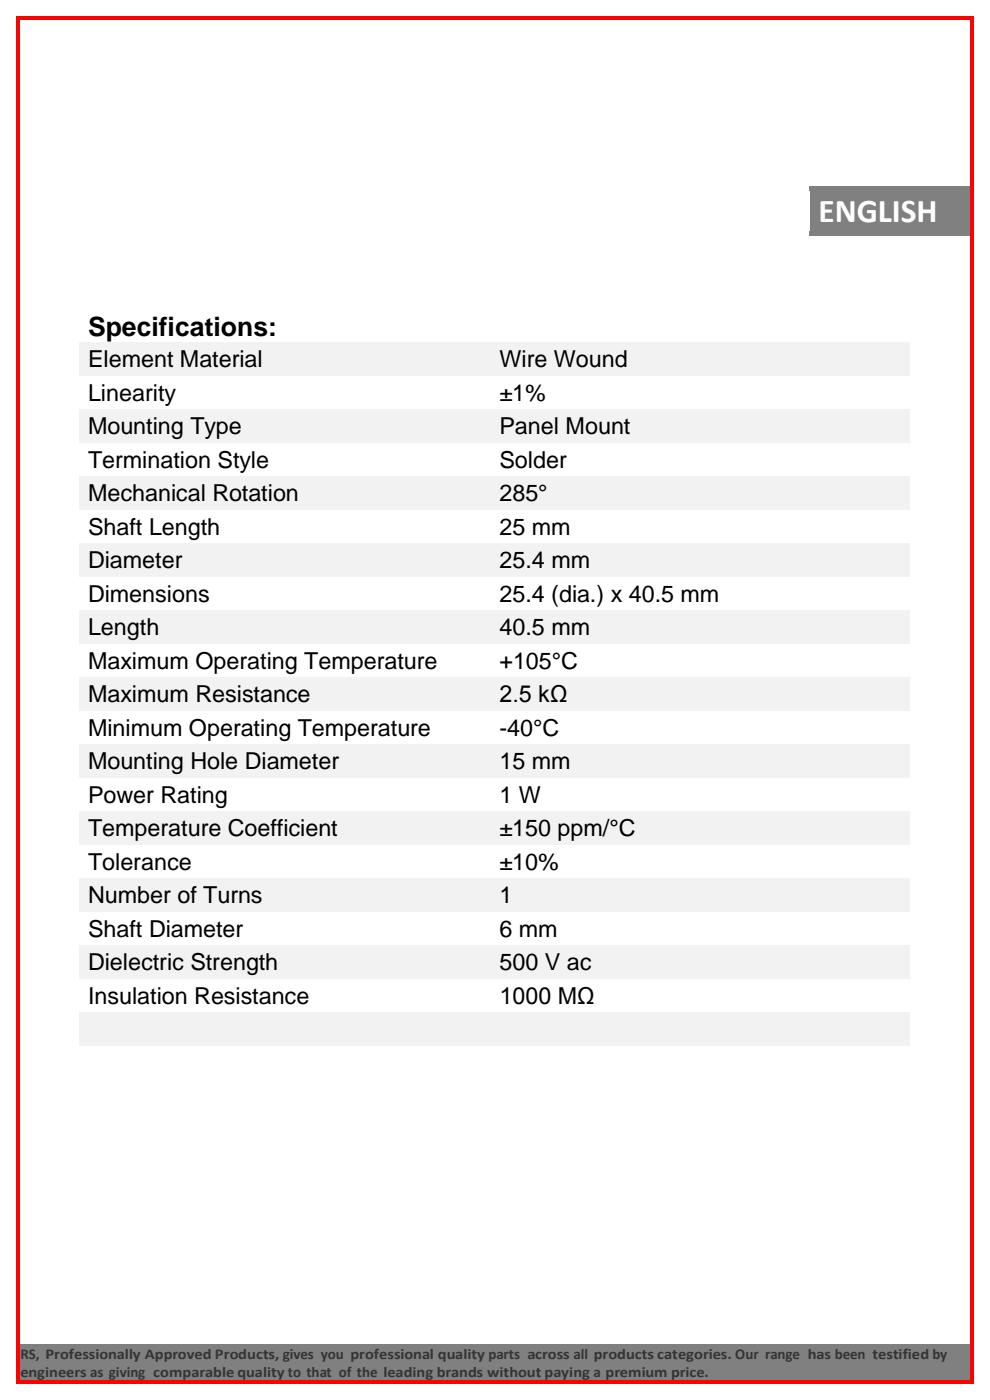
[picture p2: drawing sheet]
<svg xmlns="http://www.w3.org/2000/svg" width="210mm" height="297mm" viewBox="0 0 210 297" stroke-linecap="round" stroke-linejoin="round" font-family="sans-serif">
<defs><g id="words">
<text font-size="7.1" fill="#fff" x="173.6" y="47.1">ENGLISH</text>
<text font-size="5.6" x="18.7" y="71.3">Specifications:</text>
<g font-size="5">
<text x="18.7" y="77.9">Element Material</text>
<text x="105.9" y="77.9">Wire Wound</text>
<text x="18.7" y="85">Linearity</text>
<text x="105.9" y="85">±1%</text>
<text x="18.7" y="92.1">Mounting Type</text>
<text x="105.9" y="92.1">Panel Mount</text>
<text x="18.7" y="99.2">Termination Style</text>
<text x="105.9" y="99.2">Solder</text>
<text x="18.7" y="106.3">Mechanical Rotation</text>
<text x="105.9" y="106.3">285°</text>
<text x="18.7" y="113.4">Shaft Length</text>
<text x="105.9" y="113.4">25 mm</text>
<text x="18.7" y="120.5">Diameter</text>
<text x="105.9" y="120.5">25.4 mm</text>
<text x="18.7" y="127.7">Dimensions</text>
<text x="105.9" y="127.7">25.4 (dia.) x 40.5 mm</text>
<text x="18.7" y="134.8">Length</text>
<text x="105.9" y="134.8">40.5 mm</text>
<text x="18.7" y="141.9">Maximum Operating Temperature</text>
<text x="105.9" y="141.9">+105°C</text>
<text x="18.7" y="149">Maximum Resistance</text>
<text x="105.9" y="149">2.5 kΩ</text>
<text x="18.7" y="156.1">Minimum Operating Temperature</text>
<text x="105.9" y="156.1">-40°C</text>
<text x="18.7" y="163.2">Mounting Hole Diameter</text>
<text x="105.9" y="163.2">15 mm</text>
<text x="18.7" y="170.3">Power Rating</text>
<text x="105.9" y="170.3">1 W</text>
<text x="18.7" y="177.4">Temperature Coefficient</text>
<text x="105.9" y="177.4">±150 ppm/°C</text>
<text x="18.7" y="184.5">Tolerance</text>
<text x="105.9" y="184.5">±10%</text>
<text x="18.7" y="191.6">Number of Turns</text>
<text x="105.9" y="191.6">1</text>
<text x="18.7" y="198.7">Shaft Diameter</text>
<text x="105.9" y="198.7">6 mm</text>
<text x="18.7" y="205.9">Dielectric Strength</text>
<text x="105.9" y="205.9">500 V ac</text>
<text x="18.7" y="213">Insulation Resistance</text>
<text x="105.9" y="213">1000 MΩ</text>
</g>
<g font-size="3.2" fill="#343434">
<text x="4.3" y="288.2">RS, Professionally Approved Products, gives you professional quality parts across all products categories. Our range has been testified by</text>
<text x="4.3" y="292.1">engineers as giving comparable quality to that of the leading brands without paying a premium price.</text>
</g>
</g></defs>
<g fill="#808080">
<path d="M171.7 39.4h34.4v1h-34.4z" fill-rule="evenodd"/>
<path d="M171.7 40.4h1.9v8.7h-1.9z" fill-rule="evenodd"/>
<path d="M204.2 40.4h1.9v8.7h-1.9z" fill-rule="evenodd"/>
<path d="M171.7 49.1h34.4v1h-34.4z" fill-rule="evenodd"/>
<path d="M173.6 40.4h30.6v8.7h-30.6z" fill-rule="evenodd"/>
<path d="M3.8 285.2h202.7v3.9h-202.7z" fill-rule="evenodd"/>
<path d="M3.8 289.1h202.7v3.9h-202.7z" fill-rule="evenodd"/>
</g>
<g fill="#f2f2f2">
<path d="M16.8 72.6h87.2v.7h-87.2z" fill-rule="evenodd"/>
<path d="M16.8 73.3h1.9v5.7h-1.9z" fill-rule="evenodd"/>
<path d="M102.1 73.3h1.9v5.7h-1.9z" fill-rule="evenodd"/>
<path d="M16.8 79h87.2v.7h-87.2z" fill-rule="evenodd"/>
<path d="M18.7 73.3h83.4v5.7h-83.4z" fill-rule="evenodd"/>
<path d="M104 72.6h89v.7h-89z" fill-rule="evenodd"/>
<path d="M104 73.3h1.9v5.7h-1.9z" fill-rule="evenodd"/>
<path d="M191.1 73.3h1.9v5.7h-1.9z" fill-rule="evenodd"/>
<path d="M104 79h89v.7h-89z" fill-rule="evenodd"/>
<path d="M105.9 73.3h85.2v5.7h-85.2z" fill-rule="evenodd"/>
<path d="M16.8 86.8h87.2v.7h-87.2z" fill-rule="evenodd"/>
<path d="M16.8 87.5h1.9v5.7h-1.9z" fill-rule="evenodd"/>
<path d="M102.1 87.5h1.9v5.7h-1.9z" fill-rule="evenodd"/>
<path d="M16.8 93.2h87.2v.7h-87.2z" fill-rule="evenodd"/>
<path d="M18.7 87.5h83.4v5.7h-83.4z" fill-rule="evenodd"/>
<path d="M104 86.8h89v.7h-89z" fill-rule="evenodd"/>
<path d="M104 87.5h1.9v5.7h-1.9z" fill-rule="evenodd"/>
<path d="M191.1 87.5h1.9v5.7h-1.9z" fill-rule="evenodd"/>
<path d="M104 93.2h89v.7h-89z" fill-rule="evenodd"/>
<path d="M105.9 87.5h85.2v5.7h-85.2z" fill-rule="evenodd"/>
<path d="M16.8 101h87.2v.7h-87.2z" fill-rule="evenodd"/>
<path d="M16.8 101.7h1.9v5.7h-1.9z" fill-rule="evenodd"/>
<path d="M102.1 101.7h1.9v5.7h-1.9z" fill-rule="evenodd"/>
<path d="M16.8 107.4h87.2v.7h-87.2z" fill-rule="evenodd"/>
<path d="M18.7 101.7h83.4v5.7h-83.4z" fill-rule="evenodd"/>
<path d="M104 101h89v.7h-89z" fill-rule="evenodd"/>
<path d="M104 101.7h1.9v5.7h-1.9z" fill-rule="evenodd"/>
<path d="M191.1 101.7h1.9v5.7h-1.9z" fill-rule="evenodd"/>
<path d="M104 107.4h89v.7h-89z" fill-rule="evenodd"/>
<path d="M105.9 101.7h85.2v5.7h-85.2z" fill-rule="evenodd"/>
<path d="M16.8 115.2h87.2v.8h-87.2z" fill-rule="evenodd"/>
<path d="M16.8 116h1.9v5.6h-1.9z" fill-rule="evenodd"/>
<path d="M102.1 116h1.9v5.6h-1.9z" fill-rule="evenodd"/>
<path d="M16.8 121.6h87.2v.8h-87.2z" fill-rule="evenodd"/>
<path d="M18.7 116h83.4v5.6h-83.4z" fill-rule="evenodd"/>
<path d="M104 115.2h89v.8h-89z" fill-rule="evenodd"/>
<path d="M104 116h1.9v5.6h-1.9z" fill-rule="evenodd"/>
<path d="M191.1 116h1.9v5.6h-1.9z" fill-rule="evenodd"/>
<path d="M104 121.6h89v.8h-89z" fill-rule="evenodd"/>
<path d="M105.9 116h85.2v5.6h-85.2z" fill-rule="evenodd"/>
<path d="M16.8 129.5h87.2v.7h-87.2z" fill-rule="evenodd"/>
<path d="M16.8 130.2h1.9v5.7h-1.9z" fill-rule="evenodd"/>
<path d="M102.1 130.2h1.9v5.7h-1.9z" fill-rule="evenodd"/>
<path d="M16.8 135.9h87.2v.7h-87.2z" fill-rule="evenodd"/>
<path d="M18.7 130.2h83.4v5.7h-83.4z" fill-rule="evenodd"/>
<path d="M104 129.5h89v.7h-89z" fill-rule="evenodd"/>
<path d="M104 130.2h1.9v5.7h-1.9z" fill-rule="evenodd"/>
<path d="M191.1 130.2h1.9v5.7h-1.9z" fill-rule="evenodd"/>
<path d="M104 135.9h89v.7h-89z" fill-rule="evenodd"/>
<path d="M105.9 130.2h85.2v5.7h-85.2z" fill-rule="evenodd"/>
<path d="M16.8 143.7h87.2v.7h-87.2z" fill-rule="evenodd"/>
<path d="M16.8 144.4h1.9v5.7h-1.9z" fill-rule="evenodd"/>
<path d="M102.1 144.4h1.9v5.7h-1.9z" fill-rule="evenodd"/>
<path d="M16.8 150.1h87.2v.7h-87.2z" fill-rule="evenodd"/>
<path d="M18.7 144.4h83.4v5.7h-83.4z" fill-rule="evenodd"/>
<path d="M104 143.7h89v.7h-89z" fill-rule="evenodd"/>
<path d="M104 144.4h1.9v5.7h-1.9z" fill-rule="evenodd"/>
<path d="M191.1 144.4h1.9v5.7h-1.9z" fill-rule="evenodd"/>
<path d="M104 150.1h89v.7h-89z" fill-rule="evenodd"/>
<path d="M105.9 144.4h85.2v5.7h-85.2z" fill-rule="evenodd"/>
<path d="M16.8 157.9h87.2v.7h-87.2z" fill-rule="evenodd"/>
<path d="M16.8 158.6h1.9v5.7h-1.9z" fill-rule="evenodd"/>
<path d="M102.1 158.6h1.9v5.7h-1.9z" fill-rule="evenodd"/>
<path d="M16.8 164.3h87.2v.7h-87.2z" fill-rule="evenodd"/>
<path d="M18.7 158.6h83.4v5.7h-83.4z" fill-rule="evenodd"/>
<path d="M104 157.9h89v.7h-89z" fill-rule="evenodd"/>
<path d="M104 158.6h1.9v5.7h-1.9z" fill-rule="evenodd"/>
<path d="M191.1 158.6h1.9v5.7h-1.9z" fill-rule="evenodd"/>
<path d="M104 164.3h89v.7h-89z" fill-rule="evenodd"/>
<path d="M105.9 158.6h85.2v5.7h-85.2z" fill-rule="evenodd"/>
<path d="M16.8 172.1h87.2v.7h-87.2z" fill-rule="evenodd"/>
<path d="M16.8 172.8h1.9v5.7h-1.9z" fill-rule="evenodd"/>
<path d="M102.1 172.8h1.9v5.7h-1.9z" fill-rule="evenodd"/>
<path d="M16.8 178.5h87.2v.7h-87.2z" fill-rule="evenodd"/>
<path d="M18.7 172.8h83.4v5.7h-83.4z" fill-rule="evenodd"/>
<path d="M104 172.1h89v.7h-89z" fill-rule="evenodd"/>
<path d="M104 172.8h1.9v5.7h-1.9z" fill-rule="evenodd"/>
<path d="M191.1 172.8h1.9v5.7h-1.9z" fill-rule="evenodd"/>
<path d="M104 178.5h89v.7h-89z" fill-rule="evenodd"/>
<path d="M105.9 172.8h85.2v5.7h-85.2z" fill-rule="evenodd"/>
<path d="M16.8 186.3h87.2v.8h-87.2z" fill-rule="evenodd"/>
<path d="M16.8 187.1h1.9v5.6h-1.9z" fill-rule="evenodd"/>
<path d="M102.1 187.1h1.9v5.6h-1.9z" fill-rule="evenodd"/>
<path d="M16.8 192.7h87.2v.8h-87.2z" fill-rule="evenodd"/>
<path d="M18.7 187.1h83.4v5.6h-83.4z" fill-rule="evenodd"/>
<path d="M104 186.3h89v.8h-89z" fill-rule="evenodd"/>
<path d="M104 187.1h1.9v5.6h-1.9z" fill-rule="evenodd"/>
<path d="M191.1 187.1h1.9v5.6h-1.9z" fill-rule="evenodd"/>
<path d="M104 192.7h89v.8h-89z" fill-rule="evenodd"/>
<path d="M105.9 187.1h85.2v5.6h-85.2z" fill-rule="evenodd"/>
<path d="M16.8 200.6h87.2v.7h-87.2z" fill-rule="evenodd"/>
<path d="M16.8 201.3h1.9v5.7h-1.9z" fill-rule="evenodd"/>
<path d="M102.1 201.3h1.9v5.7h-1.9z" fill-rule="evenodd"/>
<path d="M16.8 207h87.2v.7h-87.2z" fill-rule="evenodd"/>
<path d="M18.7 201.3h83.4v5.7h-83.4z" fill-rule="evenodd"/>
<path d="M104 200.6h89v.7h-89z" fill-rule="evenodd"/>
<path d="M104 201.3h1.9v5.7h-1.9z" fill-rule="evenodd"/>
<path d="M191.1 201.3h1.9v5.7h-1.9z" fill-rule="evenodd"/>
<path d="M104 207h89v.7h-89z" fill-rule="evenodd"/>
<path d="M105.9 201.3h85.2v5.7h-85.2z" fill-rule="evenodd"/>
<path d="M16.8 214.8h87.2v.7h-87.2z" fill-rule="evenodd"/>
<path d="M16.8 215.5h1.9v5.7h-1.9z" fill-rule="evenodd"/>
<path d="M102.1 215.5h1.9v5.7h-1.9z" fill-rule="evenodd"/>
<path d="M16.8 221.2h87.2v.7h-87.2z" fill-rule="evenodd"/>
<path d="M18.7 215.5h83.4v5.7h-83.4z" fill-rule="evenodd"/>
<path d="M104 214.8h89v.7h-89z" fill-rule="evenodd"/>
<path d="M104 215.5h1.9v5.7h-1.9z" fill-rule="evenodd"/>
<path d="M191.1 215.5h1.9v5.7h-1.9z" fill-rule="evenodd"/>
<path d="M104 221.2h89v.7h-89z" fill-rule="evenodd"/>
<path d="M105.9 215.5h85.2v5.7h-85.2z" fill-rule="evenodd"/>
</g>
<g fill="#f00">
<path d="M3.5 3.5h.8v.8h-.8z" fill-rule="evenodd"/>
<path d="M3.5 3.5h.8v.8h-.8z" fill-rule="evenodd"/>
<path d="M4.3 3.5h201.5v.8h-201.5z" fill-rule="evenodd"/>
<path d="M205.8 3.5h.7v.8h-.7z" fill-rule="evenodd"/>
<path d="M205.8 3.5h.7v.8h-.7z" fill-rule="evenodd"/>
<path d="M3.5 4.3h.8v288.5h-.8z" fill-rule="evenodd"/>
<path d="M205.8 4.3h.7v288.5h-.7z" fill-rule="evenodd"/>
<path d="M3.5 292.8h.8v.7h-.8z" fill-rule="evenodd"/>
<path d="M3.5 292.8h.8v.7h-.8z" fill-rule="evenodd"/>
<path d="M4.3 292.8h201.5v.7h-201.5z" fill-rule="evenodd"/>
<path d="M205.8 292.8h.7v.7h-.7z" fill-rule="evenodd"/>
<path d="M205.8 292.8h.7v.7h-.7z" fill-rule="evenodd"/>
</g>
<use href="#words"/>
</svg>
